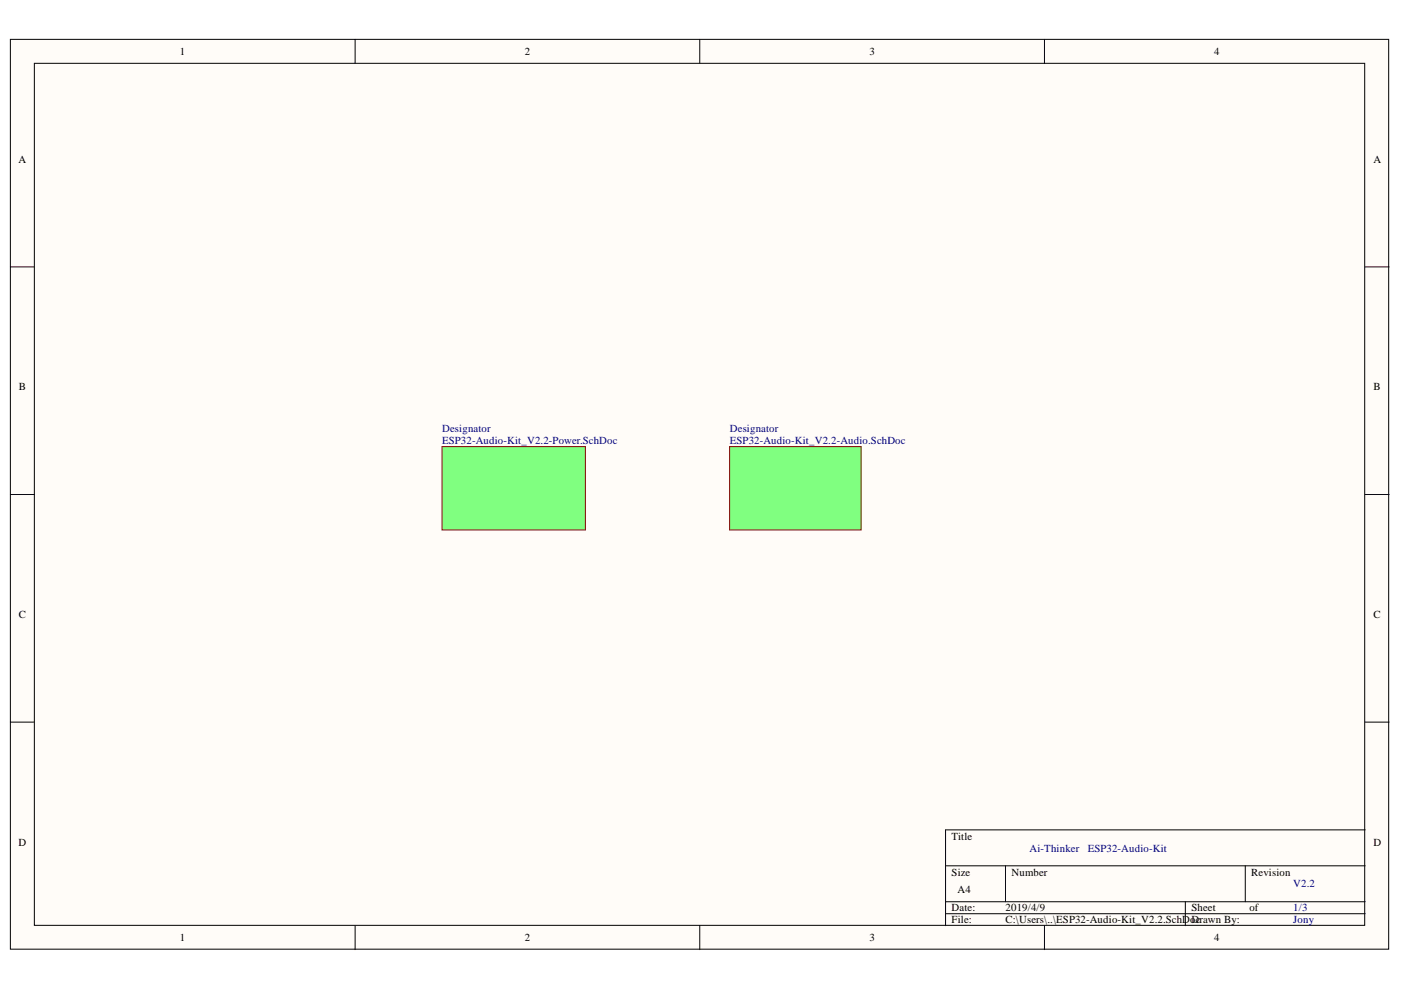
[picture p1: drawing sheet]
<svg xmlns="http://www.w3.org/2000/svg" width="297mm" height="210mm" viewBox="0 0 297 210" stroke-linecap="round" stroke-linejoin="round" font-family="sans-serif">
<defs><g id="words">
<g font-size="2.3">
<text x="38.2" y="11.7">1</text>
<text x="111.2" y="11.7">2</text>
<text x="184.3" y="11.7">3</text>
<text x="257.4" y="11.7">4</text>
<text x="3.9" y="34.5">A</text>
<text x="291.2" y="34.5">A</text>
<text x="4" y="82.8">B</text>
<text x="291.2" y="82.8">B</text>
<text x="4" y="131">C</text>
<text x="291.2" y="131">C</text>
<text x="3.9" y="179.3">D</text>
<text x="201.8" y="178">Title</text>
<text x="291.2" y="179.3">D</text>
<text x="201.8" y="185.6">Size</text>
<text x="214.5" y="185.6">Number</text>
<text x="265.3" y="185.6">Revision</text>
<text x="203" y="189.4">A4</text>
<text x="201.8" y="193.2">Date:</text>
<text x="201.8" y="195.8">File:</text>
<text x="213.2" y="193.2">2019/4/9</text>
<text x="213.2" y="195.8">C:\Users\..\ESP32-Audio-Kit_V2.2.SchDoDcrawn By:</text>
<text x="252.6" y="193.2">Sheet</text>
<text x="264.9" y="193.2">of</text>
<text x="38.2" y="199.6">1</text>
<text x="111.2" y="199.6">2</text>
<text x="184.3" y="199.6">3</text>
<text x="257.4" y="199.6">4</text>
</g>
<g font-size="2.3" fill="#000080">
<text x="93.7" y="91.6">Designator</text>
<text x="93.7" y="94.2">ESP32-Audio-Kit_V2.2-Power.SchDoc</text>
<text x="154.7" y="91.6">Designator</text>
<text x="154.7" y="94.2">ESP32-Audio-Kit_V2.2-Audio.SchDoc</text>
<text x="218.3" y="180.6">Ai-Thinker</text>
<text x="230.6" y="180.6">ESP32-Audio-Kit</text>
<text x="274.2" y="188.2">V2.2</text>
<text x="274.2" y="195.8">Jony</text>
<text x="274.2" y="193.2">1/3</text>
</g>
</g></defs>
<g fill="#fffcf8" stroke="#000" stroke-width=".21">
<path d="M2.2 8.3h292.2v192.9h-292.2z"/>
<path d="M7.3 13.4h282v182.8h-282z"/>
</g>
<g fill="none" stroke="#000" stroke-width=".21">
<path d="M75.3 8.3v5.1M148.4 8.3v5.1M221.4 8.3v5.1M2.2 56.6h5.1M289.4 56.6h5.1M2.2 104.8h5.1M289.4 104.8h5.1M2.2 153.1h5.1M289.4 153.1h5.1M289.4 176h-88.9v20.3M75.3 196.3v5M148.4 196.3v5"/>
<path d="M200.5 183.6h88.9M200.5 191.2h88.9M200.5 193.7h88.9M213.2 183.6v7.6M221.4 196.3v5M251.3 191.2v5.1M264 183.6v7.6"/>
</g>
<g fill="#80ff80" stroke="#800000" stroke-width=".21">
<path d="M93.7 94.7h30.4v17.7h-30.4z"/>
<path d="M154.7 94.7h27.9v17.7h-27.9z"/>
</g>
<use href="#words"/>
</svg>
